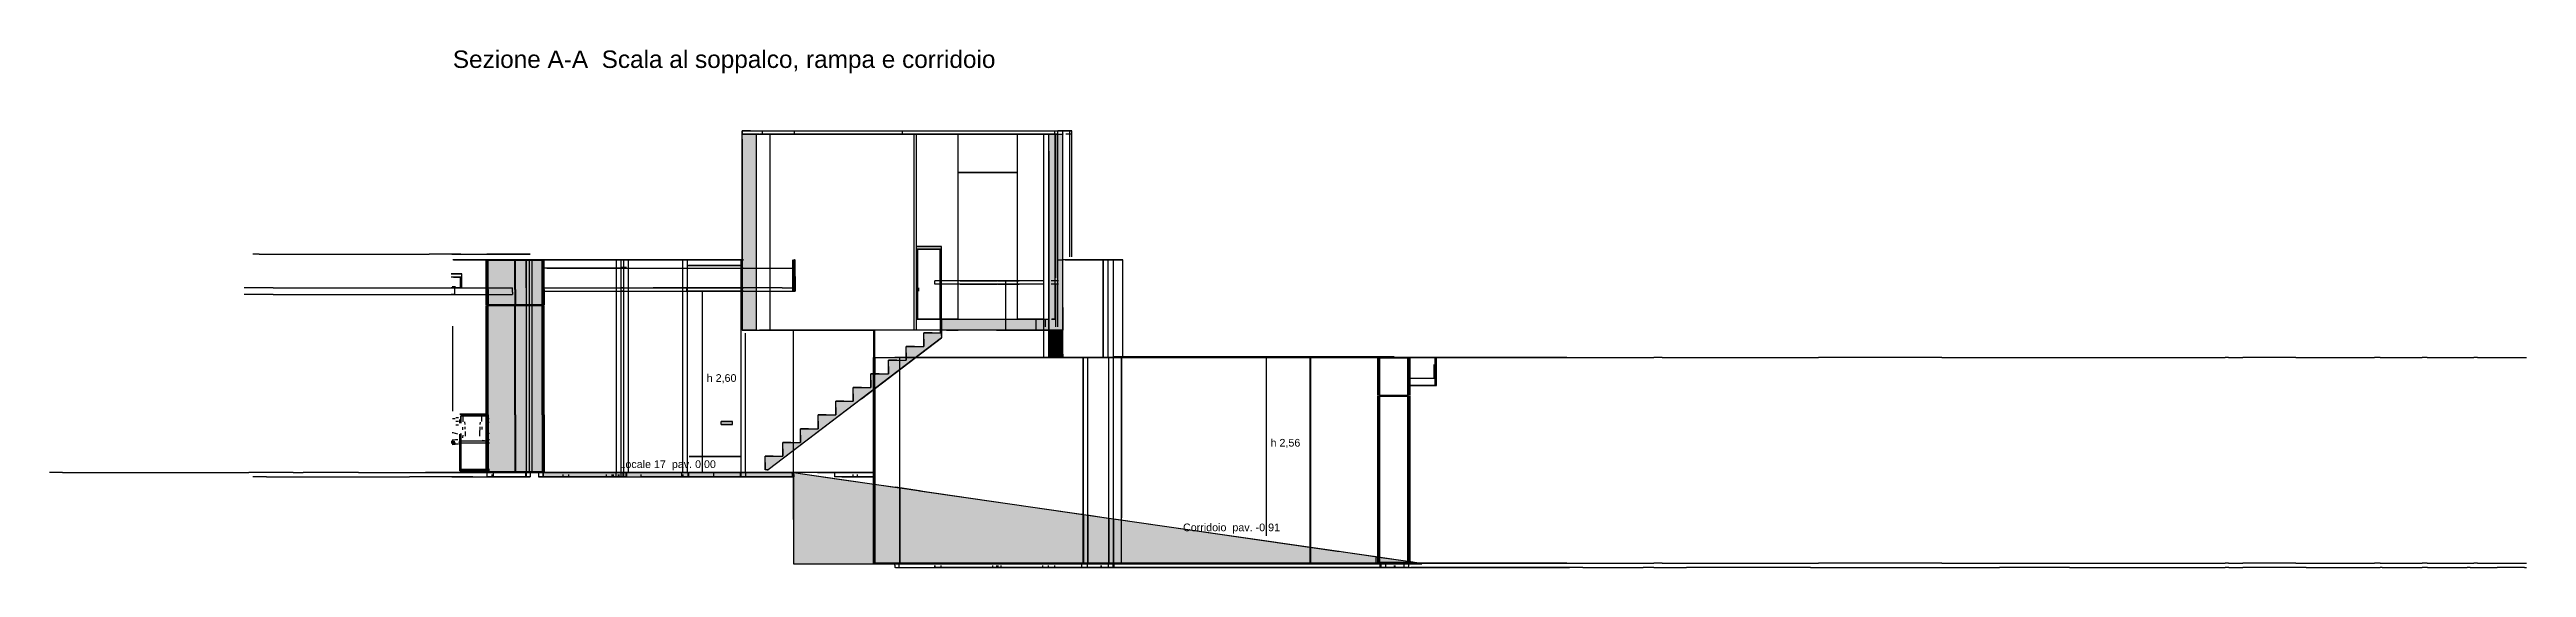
# Model space of a CAD drawing. Header units: millimetres. Extents: x -8297 to 34045, y -61360 to 6063.
# Drawn here: x -5785 to 29746, y -1360 to 6063 of the extents above; entities that cross this region are included whole.
import ezdxf
from ezdxf.enums import TextEntityAlignment as Align

# ---------------------------------------------------------------- set-up
doc = ezdxf.new("R2010")
doc.units = ezdxf.units.MM
for name, color, linetype in [('S-QUOTE', 40, 'Continuous'), ('S-TAGLIO-CS', 9, 'Continuous'), ('S-TAGLIO-MURO', 7, 'Continuous'), ('S-TAGLIO-PAV', 33, 'Continuous'), ('S-TAGLIO-PIL', 8, 'Continuous'), ('S-TAGLIO-SCALA', 8, 'Continuous'), ('S-TAGLIO-SOFF', 8, 'Continuous'), ('S-TESTI', 7, 'Continuous'), ('S-VISTA', 8, 'Continuous'), ('S-VISTA-ARREDI', 9, 'Continuous')]:
    doc.layers.add(name, color=color, linetype=linetype)
doc.styles.add('VISIO', font='arial.ttf')

msp = doc.modelspace()

# ---------------------------------------------------------------- texts
at = {"layer": 'S-QUOTE', "style": 'VISIO'}
for s, p in [('h 2,60', (3642, 1300)), ('h 2,56', (11730, 372))]:
    msp.add_text(s, height=110, dxfattribs=at).set_placement(p)
at = {"layer": 'S-TESTI', "style": 'VISIO'}
msp.add_text('Sezione A-A  Scala al soppalco, rampa e corridoio', height=250, dxfattribs=at).set_placement((0, 5800))
for s, p in [('Locale 17  pav. 0,00', (3082, 120)), ('Corridoio  pav. -0,91', (11170, -786))]:
    msp.add_text(s, height=110, dxfattribs=at).set_placement(p, align=Align.MIDDLE_CENTER)

# ---------------------------------------------------------------- hatches: boundary and pattern name
at = {"layer": 'S-TAGLIO-CS'}
msp.add_hatch(color=9, dxfattribs=at).paths.add_polyline_path([(4894, 2650), (4890, 2650), (4890, 2840), (4890, 3050), (4898, 3050), (4904, 3050), (4910, 3050), (4910, 2810), (4910, 2600), (4904, 2600), (4900, 2600), (4900, 2624), (4900, 2650), (4894, 2650)])
at = {"layer": 'S-TAGLIO-MURO'}
for points in [[(4348, 2040), (4150, 2040), (4150, 4778), (4150, 4850), (4156, 4850), (4348, 4850), (4350, 4850), (4350, 4846), (4350, 2040), (4348, 2040)], [(8606, 2040), (8566, 2040), (8550, 2040), (8550, 4606), (8550, 4850), (8566, 4850), (8690, 4850), (8750, 4850), (8750, 2366), (8750, 2040), (8746, 2040), (8690, 2040), (8662, 2040), (8606, 2040)], [(8566, 2040), (8606, 2040), (8662, 2040), (8690, 2040), (8746, 2040), (8750, 2040), (8750, 1696), (8750, 1650), (8746, 1650), (8722, 1650), (8550, 1650), (8550, 2006), (8550, 2040), (8566, 2040)]]:
    msp.add_hatch(color=7, dxfattribs=at).paths.add_polyline_path(points)
at = {"layer": 'S-TAGLIO-PAV'}
for points in [[(7082, 2040), (7010, 2040), (7010, 2126), (7010, 2200), (7174, 2200), (8488, 2200), (8550, 2200), (8550, 2054), (8550, 2040), (8488, 2040), (7800, 2040), (7248, 2040), (7082, 2040)], [(1296, 0), (2440, 0), (2646, 0), (2662, 0), (2666, 0), (2674, 0), (2686, 0), (2692, 0), (2786, 0), (2870, 0), (3434, 0), (3448, 0), (3450, 0), (3498, 0), (3562, 0), (3650, 0), (4732, 0), (4740, 0), (4870, 0), (4870, -12), (4870, -60), (4740, -60), (4732, -60), (3650, -60), (3562, -60), (3498, -60), (3450, -60), (3448, -60), (3434, -60), (2870, -60), (2786, -60), (2692, -60), (2674, -60), (2662, -60), (2646, -60), (1500, -60), (1296, -60), (1296, -48), (1296, 0)], [(6694, -1300), (6340, -1300), (6340, -1310), (5536, -1310), (4886, -1310), (4884, -1310), (4884, -672), (4884, 0), (4886, 0), (5536, -94), (6348, -210), (6696, -260), (6712, -264), (6728, -266), (9018, -596), (9026, -598), (9038, -598), (9046, -600), (9050, -600), (9108, -608), (9128, -612), (9130, -612), (9402, -652), (9408, -652), (9440, -658), (9508, -666), (9518, -668), (12684, -1124), (12712, -1128), (12806, -1142), (13162, -1194), (13170, -1194), (13214, -1202), (13246, -1206), (13738, -1276), (13740, -1278), (13768, -1282), (13780, -1282), (13900, -1300), (13798, -1300), (13742, -1300), (13670, -1300), (13432, -1300), (13388, -1300), (13244, -1300), (13210, -1300), (13202, -1300), (12700, -1300), (12664, -1300), (9526, -1300), (9504, -1300), (9432, -1300), (9398, -1300), (9392, -1300), (9120, -1300), (9118, -1300), (9098, -1300), (9028, -1300), (9018, -1300), (9010, -1300), (9000, -1300), (6694, -1300)], [(6340, -1300), (6694, -1300), (9000, -1300), (9010, -1300), (9018, -1300), (9028, -1300), (9098, -1300), (9118, -1300), (9120, -1300), (9392, -1300), (9398, -1300), (9432, -1300), (9504, -1300), (9526, -1300), (12664, -1300), (12700, -1300), (13202, -1300), (13210, -1300), (13244, -1300), (13388, -1300), (13432, -1300), (13670, -1300), (13742, -1300), (13798, -1300), (13900, -1300), (13900, -1302), (13900, -1310), (13768, -1310), (13740, -1310), (13738, -1310), (13246, -1310), (13214, -1310), (13170, -1310), (13162, -1310), (12806, -1310), (12712, -1310), (12684, -1310), (9508, -1310), (9440, -1310), (9408, -1310), (9402, -1310), (9130, -1310), (9128, -1310), (9108, -1310), (9050, -1310), (9046, -1310), (9038, -1310), (9026, -1310), (9018, -1310), (6728, -1310), (6712, -1310), (6696, -1310), (6348, -1310), (6340, -1310), (6340, -1300)]]:
    msp.add_hatch(color=33, dxfattribs=at).paths.add_polyline_path(points)
at = {"layer": 'S-TAGLIO-PIL'}
for points in [[(538, 2404), (508, 2404), (508, 2622), (508, 3044), (538, 3044), (888, 3044), (890, 3044), (890, 2622), (890, 2404), (888, 2404), (538, 2404)], [(932, 2404), (900, 2404), (900, 2622), (900, 3044), (902, 3044), (932, 3044), (1282, 3044), (1282, 2622), (1282, 2404), (932, 2404)], [(538, 10), (508, 10), (508, 828), (508, 2396), (538, 2396), (888, 2396), (890, 2396), (890, 828), (890, 10), (888, 10), (538, 10)], [(932, 10), (900, 10), (900, 828), (900, 2396), (902, 2396), (932, 2396), (1282, 2396), (1282, 828), (1282, 10), (932, 10)]]:
    msp.add_hatch(color=8, dxfattribs=at).paths.add_polyline_path(points)
at = {"layer": 'S-TAGLIO-SCALA'}
for points in [[(7010, 2004), (6996, 2004), (6996, 2108), (6996, 2200), (7002, 2200), (7010, 2200), (7010, 2094), (7010, 2092), (7010, 2004)], [(4480, 146), (4480, 236), (4596, 236), (4732, 236), (4732, 342), (4732, 432), (4850, 432), (4986, 432), (4986, 538), (4986, 628), (5102, 628), (5240, 628), (5240, 734), (5240, 826), (5356, 826), (5492, 826), (5492, 932), (5492, 1022), (5608, 1022), (5744, 1022), (5744, 1128), (5744, 1218), (5862, 1218), (5998, 1218), (5998, 1324), (5998, 1416), (6114, 1416), (6252, 1416), (6252, 1520), (6252, 1612), (6368, 1612), (6504, 1612), (6504, 1716), (6504, 1808), (6620, 1808), (6756, 1808), (6756, 1914), (6756, 2004), (6874, 2004), (6996, 2004), (6996, 2000), (7004, 2000), (7010, 2000), (7010, 1964), (7010, 1932), (5860, 1056), (4522, 40), (4502, 40), (4480, 40), (4480, 146)]]:
    msp.add_hatch(color=8, dxfattribs=at).paths.add_polyline_path(points)

# ---------------------------------------------------------------- linework, layer by layer
at = {"layer": 'S-QUOTE'}
for p, q in [((3582, 0), (3582, 2600)), ((11670, -906), (11670, 1650))]:
    msp.add_line(p, q, dxfattribs=at)
at = {"layer": 'S-TAGLIO-CS'}
for p, q in [((4899, 3050), (4890, 3050)), ((4890, 2841), (4890, 3050)), ((4899, 3050), (4904, 3050)), ((4904, 3050), (4910, 3050)), ((4910, 2810), (4910, 3050)), ((-2577, 2650), (-2993, 2650)), ((-2577, 2550), (-2993, 2550)), ((-2577, 2650), (-2045, 2650)), ((-2577, 2550), (-2045, 2550)), ((-2045, 2650), (-278, 2650)), ((-2045, 2550), (-278, 2550)), ((-278, 2650), (-250, 2650)), ((-278, 2550), (-250, 2550)), ((-250, 2650), (312, 2650)), ((-250, 2550), (312, 2550)), ((312, 2650), (484, 2650)), ((312, 2550), (484, 2550)), ((484, 2650), (857, 2650)), ((484, 2550), (857, 2550)), ((857, 2584), (857, 2650)), ((857, 2584), (857, 2550)), ((1311, 2650), (1293, 2650)), ((1293, 2633), (1293, 2650)), ((1293, 2633), (1293, 2600)), ((1311, 2600), (1293, 2600)), ((1311, 2650), (1322, 2650)), ((1311, 2600), (1322, 2600)), ((1322, 2650), (2408, 2650)), ((1322, 2600), (2660, 2600)), ((2408, 2650), (2660, 2650)), ((2660, 2650), (2676, 2650)), ((2660, 2600), (2676, 2600)), ((2676, 2650), (2680, 2650)), ((2676, 2600), (2706, 2600)), ((2680, 2650), (2706, 2650)), ((2706, 2650), (2713, 2650)), ((2706, 2600), (2713, 2600)), ((2713, 2650), (2809, 2650)), ((2713, 2600), (2809, 2600)), ((2809, 2650), (2876, 2650)), ((2809, 2600), (2876, 2600)), ((3450, 2650), (2876, 2650)), ((2876, 2600), (3450, 2600)), ((3450, 2650), (3459, 2650)), ((3450, 2600), (3459, 2600)), ((3459, 2650), (3460, 2650)), ((3564, 2600), (3459, 2600)), ((3460, 2650), (3564, 2650)), ((3564, 2650), (3609, 2650)), ((3564, 2600), (3609, 2600)), ((3609, 2650), (3657, 2650)), ((3657, 2600), (3609, 2600)), ((4726, 2650), (3657, 2650)), ((3657, 2600), (4726, 2600)), ((4726, 2650), (4733, 2650)), ((4726, 2600), (4733, 2600)), ((4733, 2650), (4873, 2650)), ((4733, 2600), (4873, 2600)), ((4873, 2650), (4885, 2650)), ((4873, 2600), (4885, 2600)), ((4885, 2650), (4887, 2650)), ((4885, 2600), (4887, 2600)), ((4887, 2650), (4894, 2650)), ((4887, 2600), (4894, 2600)), ((4890, 2841), (4890, 2600)), ((4893, 2600), (4890, 2600)), ((4894, 2600), (4893, 2600)), ((4894, 2650), (4900, 2650)), ((4894, 2600), (4900, 2600)), ((4894, 2600), (4904, 2600)), ((4900, 2623), (4900, 2650)), ((4900, 2623), (4900, 2600)), ((4904, 2600), (4910, 2600)), ((4910, 2810), (4910, 2600))]:
    msp.add_line(p, q, dxfattribs=at)
at = {"layer": 'S-TAGLIO-MURO'}
for p, q in [((4156, 4850), (4150, 4850)), ((4150, 4778), (4150, 4850)), ((4150, 4778), (4150, 2040)), ((4349, 4850), (4156, 4850)), ((4349, 4850), (4350, 4850)), ((4350, 4847), (4350, 4850)), ((4350, 4847), (4350, 2040)), ((8566, 4850), (8550, 4850)), ((8550, 4606), (8550, 4850)), ((8566, 4850), (8689, 4850)), ((8689, 4850), (8750, 4850)), ((8750, 2367), (8750, 4850)), ((8550, 4606), (8550, 2040)), ((1055, 3050), (1054, 3050)), ((1054, 2646), (1054, 3050)), ((1055, 3050), (1059, 3050)), ((1059, 3050), (1101, 3050)), ((1101, 3050), (1139, 3050)), ((1139, 3050), (1143, 3050)), ((1143, 3050), (1269, 3050)), ((1269, 3050), (1281, 3050)), ((1281, 3050), (1283, 3050)), ((1283, 1025), (1283, 3050)), ((1054, 2646), (1054, 0)), ((8750, 2367), (8750, 2040)), ((4349, 2040), (4150, 2040)), ((4349, 2040), (4350, 2040)), ((8606, 2040), (8550, 2040)), ((8566, 2040), (8550, 2040)), ((8550, 2006), (8550, 2040)), ((8550, 2006), (8550, 1650)), ((8566, 2040), (8746, 2040)), ((8661, 2040), (8606, 2040)), ((8661, 2040), (8689, 2040)), ((8689, 2040), (8750, 2040)), ((8746, 2040), (8750, 2040)), ((8750, 1695), (8750, 2040)), ((8721, 1650), (8550, 1650)), ((8721, 1650), (8746, 1650)), ((8746, 1650), (8750, 1650)), ((8750, 1695), (8750, 1650)), ((1283, 1025), (1283, 0)), ((1055, 0), (1097, 0)), ((1097, 0), (1101, 0)), ((1101, 0), (1139, 0)), ((1139, 0), (1143, 0)), ((1143, 0), (1269, 0)), ((1269, 0), (1281, 0)), ((1281, 0), (1283, 0))]:
    msp.add_line(p, q, dxfattribs=at)
at = {"layer": 'S-TAGLIO-PAV'}
for p, q in [((7174, 2200), (7010, 2200)), ((7010, 2126), (7010, 2200)), ((7174, 2200), (8487, 2200)), ((8487, 2200), (8550, 2200)), ((8550, 2054), (8550, 2200)), ((7010, 2126), (7010, 2040)), ((7082, 2040), (7010, 2040)), ((7082, 2040), (7248, 2040)), ((7800, 2040), (7248, 2040)), ((7800, 2040), (8487, 2040)), ((8487, 2040), (8550, 2040)), ((8550, 2054), (8550, 2040)), ((-5599, 0), (-5785, 0)), ((-5599, 0), (-3536, 0)), ((-3536, 0), (-3516, 0)), ((-3516, 0), (-3442, 0)), ((-3442, 0), (-3431, 0)), ((-3431, 0), (-3089, 0)), ((-3089, 0), (-3085, 0)), ((-3085, 0), (-3024, 0)), ((-3024, 0), (-2988, 0)), ((-2988, 0), (-2926, 0)), ((-2292, 0), (-2926, 0)), ((-2292, 0), (-2145, 0)), ((-1351, 0), (-2145, 0)), ((-1351, 0), (-934, 0)), ((-934, 0), (-881, 0)), ((-881, 0), (-623, 0)), ((-623, 0), (-16, 0)), ((22, 2), (-393, 2)), ((289, 0), (-16, 0)), ((22, 2), (259, 2)), ((259, 2), (655, 2)), ((289, 0), (666, 0)), ((655, 2), (807, 2)), ((666, 0), (1045, 0)), ((807, 1), (807, 2)), ((807, 1), (807, 0)), ((808, 0), (807, 0)), ((808, 0), (810, 0)), ((888, 2), (810, 2)), ((810, 1), (810, 2)), ((810, 1), (810, 0)), ((888, 2), (1045, 2)), ((1045, 1), (1045, 2)), ((1045, 1), (1045, 0)), ((1045, -49), (1045, 0)), ((2439, 0), (1295, 0)), ((1295, -48), (1295, 0)), ((2439, 0), (2645, 0)), ((2645, 0), (2662, 0)), ((2662, 0), (2665, 0)), ((2665, 0), (2673, 0)), ((2673, 0), (2687, 0)), ((2687, 0), (2692, 0)), ((2692, 0), (2786, 0)), ((2786, 0), (2869, 0)), ((2869, 0), (3434, 0)), ((3434, 0), (3447, 0)), ((3447, 0), (3449, 0)), ((3449, 0), (3498, 0)), ((3498, 0), (3562, 0)), ((3562, 0), (3650, 0)), ((3650, 0), (4733, 0)), ((4733, 0), (4740, 0)), ((4740, 0), (4870, 0)), ((4870, -12), (4870, 0)), ((4887, 0), (4885, 0)), ((4885, -671), (4885, 0)), ((4887, 0), (5537, -94)), ((-2672, -60), (-2870, -60)), ((-2672, -60), (-2542, -60)), ((-2542, -60), (-2397, -60)), ((-2397, -60), (-934, -60)), ((-934, -60), (-881, -60)), ((-881, -60), (-623, -60)), ((-16, -60), (-623, -60)), ((289, -60), (-16, -60)), ((289, -60), (666, -60)), ((666, -60), (1045, -60)), ((1045, -49), (1045, -60)), ((1295, -48), (1295, -60)), ((1501, -60), (1295, -60)), ((1501, -60), (2645, -60)), ((2645, -60), (2662, -60)), ((2662, -60), (2673, -60)), ((2673, -60), (2692, -60)), ((2692, -60), (2786, -60)), ((2786, -60), (2869, -60)), ((2869, -60), (3434, -60)), ((3434, -60), (3447, -60)), ((3447, -60), (3449, -60)), ((3449, -60), (3498, -60)), ((3498, -60), (3562, -60)), ((3562, -60), (3650, -60)), ((3650, -60), (4733, -60)), ((4733, -60), (4740, -60)), ((4740, -60), (4870, -60)), ((4870, -12), (4870, -60)), ((5537, -94), (6348, -211)), ((6696, -261), (6348, -211)), ((6696, -261), (6713, -264)), ((6713, -264), (6728, -266)), ((6728, -266), (9019, -596)), ((4885, -671), (4885, -1310)), ((9019, -596), (9027, -597)), ((9027, -597), (9037, -599)), ((9037, -599), (9047, -600)), ((9047, -600), (9050, -601)), ((9050, -601), (9108, -609)), ((9108, -609), (9127, -612)), ((9127, -612), (9129, -612)), ((9129, -612), (9402, -652)), ((9402, -652), (9408, -653)), ((9408, -653), (9441, -657)), ((9441, -657), (9508, -667)), ((9508, -667), (9517, -668)), ((9517, -668), (12685, -1125)), ((4887, -1310), (4885, -1310)), ((4887, -1310), (5537, -1310)), ((5537, -1310), (6348, -1310)), ((6694, -1300), (6340, -1300)), ((6340, -1328), (6340, -1300)), ((6340, -1328), (6340, -1360)), ((6352, -1360), (6340, -1360)), ((6348, -1310), (6696, -1310)), ((6352, -1360), (6694, -1360)), ((6694, -1300), (9001, -1300)), ((6694, -1360), (9001, -1360)), ((6696, -1310), (6713, -1310)), ((6713, -1310), (6728, -1310)), ((6728, -1310), (9019, -1310)), ((9001, -1300), (9009, -1300)), ((9001, -1360), (9009, -1360)), ((9009, -1300), (9017, -1300)), ((9009, -1360), (9017, -1360)), ((9017, -1300), (9028, -1300)), ((9017, -1360), (9028, -1360)), ((9019, -1310), (9027, -1310)), ((9027, -1310), (9037, -1310)), ((9028, -1300), (9098, -1300)), ((9028, -1360), (9098, -1360)), ((9037, -1310), (9047, -1310)), ((9047, -1310), (9050, -1310)), ((9050, -1310), (9108, -1310)), ((9098, -1300), (9118, -1300)), ((9098, -1360), (9118, -1360)), ((9108, -1310), (9127, -1310)), ((9118, -1300), (9119, -1300)), ((9118, -1360), (9119, -1360)), ((9119, -1300), (9392, -1300)), ((9392, -1360), (9119, -1360)), ((9127, -1310), (9129, -1310)), ((9129, -1310), (9402, -1310)), ((9392, -1300), (9398, -1300)), ((9392, -1360), (9398, -1360)), ((9398, -1300), (9432, -1300)), ((9398, -1360), (9432, -1360)), ((9402, -1310), (9408, -1310)), ((9408, -1310), (9441, -1310)), ((9432, -1300), (9505, -1300)), ((9432, -1360), (9505, -1360)), ((9441, -1310), (9508, -1310)), ((9505, -1300), (9526, -1300)), ((9505, -1360), (9526, -1360)), ((12685, -1310), (9508, -1310)), ((9526, -1300), (12665, -1300)), ((9526, -1360), (12665, -1360)), ((12665, -1300), (12700, -1300)), ((12665, -1360), (12700, -1360)), ((12685, -1125), (12713, -1129)), ((12685, -1310), (12713, -1310)), ((12700, -1300), (13201, -1300)), ((12700, -1360), (12809, -1360)), ((12713, -1129), (12806, -1142)), ((12713, -1310), (12806, -1310)), ((12806, -1142), (13162, -1194)), ((12806, -1310), (13162, -1310)), ((12809, -1360), (13201, -1360)), ((13162, -1194), (13169, -1195)), ((13162, -1310), (13169, -1310)), ((13169, -1195), (13214, -1201)), ((13169, -1310), (13214, -1310)), ((13201, -1300), (13209, -1300)), ((13201, -1360), (13209, -1360)), ((13209, -1300), (13243, -1300)), ((13209, -1360), (13243, -1360)), ((13246, -1206), (13214, -1201)), ((13214, -1310), (13246, -1310)), ((13243, -1300), (13388, -1300)), ((13243, -1360), (13388, -1360)), ((13246, -1206), (13739, -1277)), ((13246, -1310), (13739, -1310)), ((13388, -1300), (13431, -1300)), ((13388, -1360), (13431, -1360)), ((13431, -1300), (13669, -1300)), ((13431, -1360), (13669, -1360)), ((13669, -1300), (13742, -1300)), ((13669, -1360), (13742, -1360)), ((13739, -1277), (13741, -1277)), ((13739, -1310), (13741, -1310)), ((13741, -1277), (13767, -1281)), ((13741, -1310), (13767, -1310)), ((13742, -1300), (13798, -1300)), ((16210, -1360), (13742, -1360)), ((13767, -1281), (13780, -1283)), ((13767, -1310), (13900, -1310)), ((13780, -1283), (13900, -1300)), ((13798, -1300), (16210, -1300)), ((13900, -1301), (13900, -1300)), ((13900, -1301), (13900, -1310)), ((16210, -1300), (16262, -1300)), ((16210, -1360), (16262, -1360)), ((16262, -1300), (16383, -1300)), ((16262, -1360), (16383, -1360)), ((16383, -1300), (16430, -1300)), ((16383, -1360), (16430, -1360)), ((16430, -1300), (17060, -1300)), ((16430, -1360), (16505, -1360)), ((16505, -1360), (17060, -1360)), ((17060, -1300), (17076, -1300)), ((17060, -1360), (17076, -1360)), ((17076, -1300), (17227, -1300)), ((17227, -1360), (17076, -1360)), ((17350, -1300), (17227, -1300)), ((17227, -1360), (17350, -1360)), ((17350, -1300), (17404, -1300)), ((17350, -1360), (17404, -1360)), ((17404, -1300), (17651, -1300)), ((17404, -1360), (17651, -1360)), ((17651, -1300), (17687, -1300)), ((17651, -1360), (17687, -1360)), ((17687, -1300), (17695, -1300)), ((17687, -1360), (17695, -1360)), ((17695, -1300), (17706, -1300)), ((19477, -1360), (17695, -1360)), ((17706, -1300), (19477, -1300)), ((19477, -1300), (19588, -1300)), ((19477, -1360), (19588, -1360)), ((21359, -1300), (19588, -1300)), ((19588, -1360), (21359, -1360)), ((21359, -1300), (21395, -1300)), ((21359, -1360), (21395, -1360)), ((21395, -1300), (21785, -1300)), ((21395, -1360), (21785, -1360)), ((21785, -1300), (21787, -1300)), ((21785, -1360), (21787, -1360)), ((21787, -1300), (21817, -1300)), ((21787, -1360), (21817, -1360)), ((21817, -1300), (22140, -1300)), ((21817, -1360), (22140, -1360)), ((22140, -1300), (22185, -1300)), ((22140, -1360), (22185, -1360)), ((22185, -1300), (22200, -1300)), ((23192, -1360), (22185, -1360)), ((22200, -1300), (23192, -1300)), ((23192, -1300), (23241, -1300)), ((23192, -1360), (23241, -1360)), ((23241, -1300), (23270, -1300)), ((23241, -1360), (23270, -1360)), ((23270, -1300), (23307, -1300)), ((23270, -1360), (23307, -1360)), ((23307, -1300), (24648, -1300)), ((23307, -1360), (24648, -1360)), ((24648, -1300), (24672, -1300)), ((24648, -1360), (24672, -1360)), ((24672, -1300), (24948, -1300)), ((24672, -1360), (24948, -1360)), ((24948, -1300), (24997, -1300)), ((24948, -1360), (24997, -1360)), ((24997, -1300), (25022, -1300)), ((24997, -1360), (25425, -1360)), ((25022, -1300), (25425, -1300)), ((25473, -1300), (25425, -1300)), ((25475, -1360), (25425, -1360)), ((25473, -1300), (25520, -1300)), ((25475, -1360), (25520, -1360)), ((25520, -1300), (25559, -1300)), ((25520, -1360), (25561, -1360)), ((25559, -1300), (25600, -1300)), ((25561, -1360), (25600, -1360)), ((25600, -1300), (25636, -1300)), ((25600, -1360), (25638, -1360)), ((25636, -1300), (25675, -1300)), ((25638, -1360), (25675, -1360)), ((26435, -1300), (25675, -1300)), ((26587, -1360), (25675, -1360)), ((26435, -1300), (26520, -1300)), ((26520, -1300), (27525, -1300)), ((26587, -1360), (26680, -1360)), ((26680, -1360), (27525, -1360)), ((27525, -1300), (27526, -1300)), ((27525, -1360), (27526, -1360)), ((27526, -1300), (27560, -1300)), ((27526, -1360), (27560, -1360)), ((27560, -1300), (27565, -1300)), ((27560, -1360), (27565, -1360)), ((27647, -1300), (27565, -1300)), ((27565, -1360), (27647, -1360)), ((27647, -1300), (27648, -1300)), ((27647, -1360), (27648, -1360)), ((27648, -1300), (27676, -1300)), ((27676, -1360), (27648, -1360)), ((27676, -1300), (27733, -1300)), ((27676, -1360), (27733, -1360)), ((27733, -1300), (27896, -1300)), ((27733, -1360), (27896, -1360)), ((27896, -1300), (28167, -1300)), ((27896, -1360), (28167, -1360)), ((28167, -1300), (28224, -1300)), ((28167, -1360), (28224, -1360)), ((28224, -1300), (28250, -1300)), ((28224, -1360), (28250, -1360)), ((28321, -1300), (28250, -1300)), ((28327, -1360), (28250, -1360)), ((28321, -1300), (28336, -1300)), ((28327, -1360), (28466, -1360)), ((28336, -1300), (28556, -1300)), ((28466, -1360), (28556, -1360)), ((28556, -1300), (28764, -1300)), ((28556, -1360), (28764, -1360)), ((28764, -1300), (28892, -1300)), ((28764, -1360), (28892, -1360)), ((28892, -1300), (28897, -1300)), ((28892, -1360), (28897, -1360)), ((28897, -1300), (28937, -1300)), ((28937, -1360), (28897, -1360)), ((28937, -1300), (28975, -1300)), ((28937, -1360), (28975, -1360)), ((28975, -1300), (28992, -1300)), ((28975, -1360), (28992, -1360)), ((28992, -1300), (28993, -1300)), ((28992, -1360), (28993, -1360)), ((29041, -1300), (28993, -1300)), ((28993, -1360), (29041, -1360)), ((29041, -1300), (29059, -1300)), ((29041, -1360), (29059, -1360)), ((29059, -1300), (29190, -1300)), ((29059, -1360), (29190, -1360)), ((29190, -1300), (29229, -1300)), ((29190, -1360), (29229, -1360)), ((29229, -1300), (29240, -1300)), ((29229, -1360), (29240, -1360)), ((29240, -1300), (29279, -1300)), ((29240, -1360), (29279, -1360)), ((29279, -1300), (29323, -1300)), ((29279, -1360), (29323, -1360)), ((29323, -1300), (29335, -1300)), ((29323, -1360), (29325, -1360)), ((29716, -1360), (29325, -1360)), ((29336, -1300), (29335, -1300)), ((29336, -1300), (29716, -1300)), ((29716, -1300), (29746, -1300)), ((29716, -1360), (29746, -1360))]:
    msp.add_line(p, q, dxfattribs=at)
at = {"layer": 'S-TAGLIO-PIL'}
for p, q in [((483, 3045), (482, 3045)), ((482, 2623), (482, 3045)), ((483, 3045), (497, 3045)), ((497, 3043), (497, 3045)), ((497, 3043), (497, 2403)), ((509, 3045), (508, 3045)), ((508, 2623), (508, 3045)), ((509, 3045), (538, 3045)), ((538, 3045), (888, 3045)), ((888, 3045), (889, 3045)), ((889, 2623), (889, 3045)), ((902, 3045), (901, 3045)), ((901, 2623), (901, 3045)), ((902, 3045), (931, 3045)), ((931, 3045), (1281, 3045)), ((1281, 3045), (1282, 3045)), ((1282, 2623), (1282, 3045)), ((1307, 3045), (1293, 3045)), ((1293, 2405), (1293, 3045)), ((1307, 3045), (1308, 3045)), ((1308, 2623), (1308, 3045)), ((482, 2623), (482, 2403)), ((508, 2623), (508, 2403)), ((889, 2623), (889, 2403)), ((901, 2623), (901, 2403)), ((1282, 2623), (1282, 2403)), ((1308, 2623), (1308, 2403)), ((483, 2403), (482, 2403)), ((483, 2397), (482, 2397)), ((482, 828), (482, 2397)), ((483, 2403), (497, 2403)), ((483, 2397), (497, 2397)), ((497, 2391), (497, 2397)), ((497, 2391), (497, 10)), ((538, 2403), (508, 2403)), ((509, 2397), (508, 2397)), ((508, 828), (508, 2397)), ((509, 2397), (538, 2397)), ((538, 2403), (888, 2403)), ((538, 2397), (888, 2397)), ((888, 2403), (889, 2403)), ((888, 2397), (889, 2397)), ((889, 828), (889, 2397)), ((931, 2403), (901, 2403)), ((902, 2397), (901, 2397)), ((901, 828), (901, 2397)), ((902, 2397), (931, 2397)), ((931, 2403), (1281, 2403)), ((931, 2397), (1281, 2397)), ((1281, 2403), (1282, 2403)), ((1281, 2397), (1282, 2397)), ((1282, 828), (1282, 2397)), ((1293, 2405), (1293, 2403)), ((1293, 2403), (1307, 2403)), ((1307, 2397), (1293, 2397)), ((1293, 16), (1293, 2397)), ((1307, 2403), (1308, 2403)), ((1307, 2397), (1308, 2397)), ((1308, 828), (1308, 2397)), ((482, 828), (482, 10)), ((508, 828), (508, 10)), ((889, 828), (889, 10)), ((901, 828), (901, 10)), ((1282, 828), (1282, 10)), ((1308, 828), (1308, 10)), ((483, 10), (482, 10)), ((483, 10), (497, 10)), ((538, 10), (508, 10)), ((538, 10), (888, 10)), ((888, 10), (889, 10)), ((931, 10), (901, 10)), ((931, 10), (1281, 10)), ((1281, 10), (1282, 10)), ((1293, 16), (1293, 10)), ((1293, 10), (1307, 10)), ((1307, 10), (1308, 10))]:
    msp.add_line(p, q, dxfattribs=at)
at = {"layer": 'S-TAGLIO-SCALA'}
for p, q in [((7002, 2200), (6995, 2200)), ((6995, 2108), (6995, 2200)), ((7002, 2200), (7010, 2200)), ((7010, 2095), (7010, 2200)), ((7010, 2092), (7010, 2200)), ((5860, 1057), (7010, 1931)), ((6504, 1717), (6504, 1808)), ((6621, 1808), (6504, 1808)), ((6621, 1808), (6757, 1808)), ((6757, 1913), (6757, 2004)), ((6874, 2004), (6757, 2004)), ((6757, 1913), (6757, 1808)), ((6874, 2004), (7010, 2004)), ((6995, 2108), (6995, 2000)), ((7003, 2000), (6995, 2000)), ((7003, 2000), (7010, 2000)), ((7010, 2095), (7010, 2004)), ((7010, 2092), (7010, 2000)), ((7010, 1965), (7010, 2004)), ((7010, 1965), (7010, 1931)), ((6251, 1520), (6251, 1611)), ((6368, 1611), (6251, 1611)), ((6251, 1520), (6251, 1415)), ((6368, 1611), (6504, 1611)), ((6504, 1717), (6504, 1611)), ((5745, 1127), (5745, 1218)), ((5862, 1218), (5745, 1218)), ((5745, 1127), (5745, 1022)), ((5862, 1218), (5998, 1218)), ((5998, 1324), (5998, 1415)), ((6115, 1415), (5998, 1415)), ((5998, 1324), (5998, 1218)), ((6115, 1415), (6251, 1415)), ((5860, 1057), (4522, 40)), ((5239, 735), (5239, 826)), ((5356, 826), (5239, 826)), ((5239, 735), (5239, 629)), ((5356, 826), (5492, 826)), ((5492, 931), (5492, 1022)), ((5609, 1022), (5492, 1022)), ((5492, 931), (5492, 826)), ((5609, 1022), (5745, 1022)), ((4733, 342), (4733, 433)), ((4850, 433), (4733, 433)), ((4850, 433), (4986, 433)), ((4986, 538), (4986, 629)), ((5103, 629), (4986, 629)), ((4986, 538), (4986, 433)), ((5103, 629), (5239, 629)), ((4480, 145), (4480, 236)), ((4597, 236), (4480, 236)), ((4480, 145), (4480, 40)), ((4503, 40), (4480, 40)), ((4503, 40), (4522, 40)), ((4597, 236), (4733, 236)), ((4733, 342), (4733, 236))]:
    msp.add_line(p, q, dxfattribs=at)
at = {"layer": 'S-TAGLIO-SOFF'}
for p, q in [((4268, 4900), (4150, 4900)), ((4150, 4899), (4150, 4900)), ((4150, 4899), (4150, 4850)), ((4391, 4850), (4150, 4850)), ((4268, 4900), (5212, 4900)), ((4391, 4850), (5212, 4850)), ((5212, 4900), (5587, 4900)), ((5212, 4850), (5587, 4850)), ((5587, 4900), (7657, 4900)), ((5587, 4850), (8097, 4850)), ((7657, 4900), (8097, 4900)), ((8097, 4900), (8109, 4900)), ((8097, 4850), (8109, 4850)), ((8109, 4900), (8689, 4900)), ((8109, 4850), (8689, 4850)), ((8689, 4900), (8750, 4900)), ((8689, 4850), (8750, 4850)), ((8750, 4856), (8750, 4900)), ((8750, 4856), (8750, 4850)), ((-2776, 3130), (-2870, 3130)), ((-2776, 3130), (-2761, 3130)), ((-2761, 3130), (-2755, 3130)), ((-2755, 3130), (-2542, 3130)), ((-2542, 3130), (-2397, 3130)), ((-2397, 3130), (-1802, 3130)), ((-1802, 3130), (-1767, 3130)), ((-1767, 3130), (-1329, 3130)), ((-1329, 3130), (-337, 3130)), ((116, 3130), (-337, 3130)), ((116, 3130), (666, 3130)), ((666, 3130), (1045, 3130)), ((2439, 2930), (1295, 2930)), ((2439, 2930), (2645, 2930)), ((2645, 2930), (2662, 2930)), ((2662, 2930), (2665, 2930)), ((2665, 2930), (2673, 2930)), ((2673, 2930), (2687, 2930)), ((2687, 2930), (2692, 2930)), ((2692, 2930), (2786, 2930)), ((2786, 2930), (2869, 2930)), ((2869, 2930), (3434, 2930)), ((3434, 2930), (3447, 2930)), ((3447, 2930), (3449, 2930)), ((3449, 2930), (3498, 2930)), ((3498, 2930), (3562, 2930)), ((3562, 2930), (3650, 2930)), ((3650, 2930), (4733, 2930)), ((4733, 2930), (4740, 2930)), ((4740, 2930), (4870, 2930)), ((6694, 1650), (6340, 1650)), ((6694, 1650), (9001, 1650)), ((9001, 1650), (9009, 1650)), ((9009, 1650), (9017, 1650)), ((9017, 1650), (9028, 1650)), ((9028, 1650), (9098, 1650)), ((9098, 1650), (9118, 1650)), ((9118, 1650), (9119, 1650)), ((9119, 1650), (9392, 1650)), ((9392, 1650), (9398, 1650)), ((9398, 1650), (9432, 1650)), ((9432, 1650), (9505, 1650)), ((9505, 1650), (9526, 1650)), ((9526, 1650), (12665, 1650)), ((12665, 1650), (12700, 1650)), ((12700, 1650), (13201, 1650)), ((13201, 1650), (13209, 1650)), ((13209, 1650), (13243, 1650)), ((13243, 1650), (13388, 1650)), ((13388, 1650), (13431, 1650)), ((13431, 1650), (13669, 1650)), ((13669, 1650), (13742, 1650)), ((13742, 1650), (13798, 1650)), ((13798, 1650), (16210, 1650)), ((16210, 1650), (16262, 1650)), ((16262, 1650), (16383, 1650)), ((16383, 1650), (16430, 1650)), ((16430, 1650), (17060, 1650)), ((17060, 1650), (17076, 1650)), ((17076, 1650), (17227, 1650)), ((17350, 1650), (17227, 1650)), ((17350, 1650), (17404, 1650)), ((17404, 1650), (17651, 1650)), ((17651, 1650), (17687, 1650)), ((17687, 1650), (17695, 1650)), ((17695, 1650), (17706, 1650)), ((17706, 1650), (19477, 1650)), ((19477, 1650), (19588, 1650)), ((21359, 1650), (19588, 1650)), ((21359, 1650), (21395, 1650)), ((21395, 1650), (21785, 1650)), ((21785, 1650), (21787, 1650)), ((21787, 1650), (21817, 1650)), ((21817, 1650), (22140, 1650)), ((22140, 1650), (22185, 1650)), ((22185, 1650), (22200, 1650)), ((22200, 1650), (23192, 1650)), ((23192, 1650), (23241, 1650)), ((23241, 1650), (23270, 1650)), ((23270, 1650), (23307, 1650)), ((23307, 1650), (24648, 1650)), ((24648, 1650), (24672, 1650)), ((24672, 1650), (24948, 1650)), ((24948, 1650), (24997, 1650)), ((24997, 1650), (25022, 1650)), ((25022, 1650), (25425, 1650)), ((25473, 1650), (25425, 1650)), ((25473, 1650), (25520, 1650)), ((25520, 1650), (25559, 1650)), ((25559, 1650), (25600, 1650)), ((25600, 1650), (25636, 1650)), ((25636, 1650), (25675, 1650)), ((26435, 1650), (25675, 1650)), ((26435, 1650), (26520, 1650)), ((26520, 1650), (27525, 1650)), ((27525, 1650), (27526, 1650)), ((27526, 1650), (27560, 1650)), ((27560, 1650), (27565, 1650)), ((27647, 1650), (27565, 1650)), ((27647, 1650), (27648, 1650)), ((27648, 1650), (27676, 1650)), ((27676, 1650), (27733, 1650)), ((27733, 1650), (27896, 1650)), ((27896, 1650), (28167, 1650)), ((28167, 1650), (28224, 1650)), ((28224, 1650), (28250, 1650)), ((28321, 1650), (28250, 1650)), ((28321, 1650), (28336, 1650)), ((28336, 1650), (28556, 1650)), ((28556, 1650), (28764, 1650)), ((28764, 1650), (28892, 1650)), ((28892, 1650), (28897, 1650)), ((28897, 1650), (28937, 1650)), ((28937, 1650), (28975, 1650)), ((28975, 1650), (28992, 1650)), ((28992, 1650), (28993, 1650)), ((29041, 1650), (28993, 1650)), ((29041, 1650), (29059, 1650)), ((29059, 1650), (29190, 1650)), ((29190, 1650), (29229, 1650)), ((29229, 1650), (29240, 1650)), ((29240, 1650), (29279, 1650)), ((29279, 1650), (29323, 1650)), ((29323, 1650), (29335, 1650)), ((29336, 1650), (29335, 1650)), ((29336, 1650), (29716, 1650)), ((29716, 1650), (29746, 1650))]:
    msp.add_line(p, q, dxfattribs=at)
at = {"layer": 'S-VISTA'}
for p, q in [((4150, 4900), (4443, 4900)), ((4150, 4850), (4150, 4900)), ((4150, 4850), (4443, 4850)), ((4150, 4850), (4443, 4850)), ((4150, 2040), (4150, 4850)), ((4550, 4850), (4400, 4850)), ((4443, 4900), (4900, 4900)), ((4443, 4850), (4443, 4900)), ((4443, 4850), (4900, 4850)), ((4443, 4850), (6421, 4850)), ((6620, 4850), (4550, 4850)), ((4550, 2040), (4550, 4850)), ((6086, 4850), (4887, 4850)), ((4900, 4900), (6450, 4900)), ((4900, 4850), (4900, 4900)), ((4900, 4850), (4900, 4900)), ((4900, 4850), (6450, 4850)), ((4906, 4850), (5330, 4850)), ((5355, 4850), (6450, 4850)), ((5465, 4850), (6376, 4850)), ((5750, 4850), (5470, 4850)), ((6665, 4850), (5475, 4850)), ((5475, 4850), (5740, 4850)), ((5740, 4850), (5800, 4850)), ((5800, 4850), (5750, 4850)), ((5800, 4850), (6600, 4850)), ((6450, 4850), (5800, 4850)), ((6421, 4850), (6087, 4850)), ((6376, 4850), (6422, 4850)), ((6421, 4850), (6451, 4850)), ((6450, 4850), (6450, 4900)), ((6451, 4900), (8635, 4900)), ((6451, 4850), (6451, 4900)), ((6451, 4850), (8635, 4850)), ((6451, 4850), (8635, 4850)), ((6600, 4850), (6665, 4850)), ((6650, 4850), (6620, 4850)), ((6620, 2040), (6620, 4850)), ((8500, 4850), (6650, 4850)), ((6650, 4850), (7250, 4850)), ((7050, 4850), (6650, 4850)), ((6650, 2200), (6650, 4850)), ((7250, 4850), (7050, 4850)), ((7250, 2200), (7250, 4850)), ((7250, 4850), (8100, 4850)), ((8100, 4850), (7250, 4850)), ((7250, 4300), (7250, 4850)), ((8100, 4850), (8480, 4850)), ((8643, 4850), (8100, 4850)), ((8100, 2200), (8100, 4850)), ((8100, 4300), (8100, 4850)), ((8480, 4850), (8650, 4850)), ((8550, 4850), (8480, 4850)), ((8480, 2793), (8480, 4850)), ((8480, 2040), (8480, 4850)), ((8480, 4850), (8640, 4850)), ((8480, 2200), (8480, 4850)), ((8680, 4850), (8500, 4850)), ((8550, 2040), (8550, 4850)), ((8635, 4900), (8880, 4900)), ((8635, 4850), (8635, 4900)), ((8635, 4850), (8696, 4850)), ((8635, 4850), (8696, 4850)), ((8640, 2200), (8640, 4850)), ((8650, 4850), (8680, 4850)), ((8650, 2793), (8650, 4850)), ((8680, 4900), (8750, 4900)), ((8849, 4900), (8680, 4900)), ((8680, 4850), (8680, 4900)), ((8680, 4850), (8680, 4900)), ((8680, 4850), (8750, 4850)), ((8680, 4850), (8750, 4850)), ((8680, 2090), (8680, 4850)), ((8680, 2793), (8680, 4850)), ((8750, 4850), (8750, 4900)), ((8750, 2040), (8750, 4850)), ((8849, 4850), (8793, 4850)), ((8849, 4850), (8793, 4850)), ((8880, 4900), (8849, 4900)), ((8849, 4850), (8849, 4900)), ((8880, 4850), (8849, 4850)), ((8880, 4850), (8849, 4850)), ((8849, 3094), (8849, 4850)), ((8880, 4850), (8880, 4900)), ((8880, 3094), (8880, 4850)), ((7250, 4300), (8100, 4300)), ((8100, 4300), (7250, 4300)), ((8100, 2200), (8100, 4300)), ((6650, 3240), (7010, 3240)), ((7010, 3240), (6650, 3240)), ((6650, 3200), (6650, 3240)), ((6650, 3200), (6650, 3240)), ((6650, 3200), (7010, 3200)), ((7010, 3200), (6650, 3200)), ((6650, 2200), (6650, 3200)), ((6650, 2200), (6650, 3200)), ((6670, 2200), (6670, 3200)), ((6670, 2200), (6670, 3200)), ((6990, 2200), (6990, 3200)), ((6990, 2200), (6990, 3200)), ((7010, 3200), (7010, 3240)), ((7010, 3200), (7010, 3240)), ((7010, 2200), (7010, 3200)), ((7010, 2200), (7010, 3200)), ((129, 2850), (-24, 2850)), ((-24, 2850), (129, 2850)), ((-14, 3130), (1045, 3130)), ((1050, 3050), (0, 3050)), ((9, 3050), (1170, 3050)), ((129, 2800), (129, 2850)), ((479, 2403), (479, 3045)), ((479, 2403), (479, 3045)), ((479, 2403), (479, 3045)), ((479, 2403), (479, 3045)), ((483, 2403), (483, 3045)), ((483, 2403), (483, 3045)), ((483, 2403), (483, 3045)), ((560, 3130), (490, 3130)), ((490, 3130), (580, 3130)), ((497, 2403), (497, 3045)), ((497, 2403), (497, 3045)), ((497, 2403), (497, 3045)), ((1285, 3050), (505, 3050)), ((505, 3050), (1285, 3050)), ((505, 2650), (505, 3050)), ((505, 0), (505, 3050)), ((892, 3045), (505, 3045)), ((505, 2403), (505, 3045)), ((505, 2403), (505, 3045)), ((505, 2670), (505, 3045)), ((505, 2670), (505, 3045)), ((509, 2670), (509, 3045)), ((1050, 3130), (560, 3130)), ((580, 3130), (1045, 3130)), ((892, 2403), (892, 3045)), ((892, 2403), (892, 3045)), ((1285, 3045), (898, 3045)), ((898, 2403), (898, 3045)), ((898, 2403), (898, 3045)), ((1045, 3130), (1110, 3130)), ((1110, 3130), (1050, 3130)), ((1055, 3050), (1100, 3050)), ((1055, 0), (1055, 3050)), ((1285, 3050), (1060, 3050)), ((1100, 3050), (1140, 3050)), ((1100, 0), (1100, 3050)), ((1140, 3050), (1280, 3050)), ((1140, 0), (1140, 3050)), ((1170, 3050), (1220, 3050)), ((1220, 3050), (1650, 3050)), ((1285, 0), (1285, 3050)), ((1285, 2403), (1285, 3045)), ((1285, 2403), (1285, 3045)), ((2350, 3050), (1290, 3050)), ((1290, 3050), (2350, 3050)), ((2450, 3050), (1290, 3050)), ((1307, 2403), (1307, 3045)), ((1307, 2403), (1307, 3045)), ((1307, 2403), (1307, 3045)), ((1311, 2403), (1311, 3045)), ((1311, 2403), (1311, 3045)), ((1311, 2403), (1311, 3045)), ((1311, 2403), (1311, 3045)), ((1347, 2930), (2340, 2930)), ((1790, 3050), (3700, 3050)), ((2225, 3050), (2290, 3050)), ((2290, 3050), (2225, 3050)), ((2290, 3050), (2455, 3050)), ((2455, 3050), (2290, 3050)), ((2340, 2930), (2410, 2930)), ((2415, 3050), (2350, 3050)), ((2350, 3050), (2415, 3050)), ((2350, 0), (2350, 3050)), ((2405, 2930), (2440, 2930)), ((2440, 2940), (2410, 2940)), ((2415, 0), (2415, 3050)), ((2415, 0), (2415, 3050)), ((2490, 2940), (2440, 2940)), ((2440, 2930), (2480, 2930)), ((2450, 2940), (2490, 2940)), ((2520, 3050), (2455, 3050)), ((2455, 0), (2455, 3050)), ((2455, 0), (2455, 3050)), ((2650, 3050), (2455, 3050)), ((2680, 3050), (2455, 3050)), ((2460, 3050), (2685, 3050)), ((2460, 3050), (2685, 3050)), ((2480, 2930), (3280, 2930)), ((3300, 3050), (2520, 3050)), ((2520, 0), (2520, 3050)), ((2590, 3050), (4163, 3050)), ((3770, 3050), (2590, 3050)), ((2685, 3050), (2650, 3050)), ((2685, 3050), (3300, 3050)), ((4147, 3050), (2690, 3050)), ((3280, 2930), (3370, 2930)), ((3365, 3050), (3300, 3050)), ((3300, 3050), (3365, 3050)), ((3300, 0), (3300, 3050)), ((3359, 2970), (4124, 2970)), ((3365, 0), (3365, 3050)), ((3365, 0), (3365, 3050)), ((4120, 2970), (3380, 2970)), ((3380, 2930), (3740, 2930)), ((3740, 2930), (4120, 2930)), ((3835, 3050), (3770, 3050)), ((4160, 2970), (4120, 2970)), ((4120, 2930), (4160, 2930)), ((4165, 2930), (4130, 2930)), ((4130, 2930), (4165, 2930)), ((4135, 3050), (4168, 3050)), ((4168, 3050), (4135, 3050)), ((4135, 3050), (4168, 3050)), ((4168, 3050), (4135, 3050)), ((4135, 0), (4135, 3050)), ((4135, 0), (4135, 3050)), ((4135, 0), (4135, 3050)), ((4135, 0), (4135, 3050)), ((4878, 2600), (4878, 3050)), ((4890, 2600), (4890, 3050)), ((4898, 2600), (4898, 3050)), ((4910, 2600), (4910, 3050)), ((8680, 2090), (8680, 3050)), ((8680, 3050), (8746, 3050)), ((8680, 2090), (8680, 3050)), ((9330, 3050), (8746, 3050)), ((8746, 3050), (8746, 2040)), ((8783, 3050), (9040, 3050)), ((9140, 3050), (8858, 3050)), ((8859, 3050), (9210, 3050)), ((9045, 3050), (9110, 3050)), ((9110, 3050), (9410, 3050)), ((9210, 3050), (9145, 3050)), ((9610, 3050), (9210, 3050)), ((9210, 3050), (9275, 3050)), ((9275, 3050), (9610, 3050)), ((9330, 1650), (9330, 3050)), ((9400, 3050), (9335, 3050)), ((9335, 1650), (9335, 3050)), ((9475, 3050), (9400, 3050)), ((9400, 1650), (9400, 3050)), ((9410, 3050), (9475, 3050)), ((9475, 1650), (9475, 3050)), ((9475, 1650), (9475, 3050)), ((9610, 1650), (9610, 3050)), ((9610, 1650), (9610, 3050)), ((129, 2800), (-24, 2800)), ((129, 2800), (-24, 2800)), ((129, 2650), (-24, 2650)), ((-22, 2650), (29, 2650)), ((-22, 2550), (29, 2550)), ((29, 2550), (-22, 2550)), ((39, 2662), (-11, 2662)), ((39, 2650), (-11, 2650)), ((0, 2650), (500, 2650)), ((0, 2550), (500, 2550)), ((9, 2800), (109, 2800)), ((9, 2650), (109, 2650)), ((109, 2650), (9, 2650)), ((29, 2550), (29, 2650)), ((78, 2650), (129, 2650)), ((109, 2650), (109, 2800)), ((129, 2650), (129, 2800)), ((479, 2650), (531, 2650)), ((479, 2550), (479, 2650)), ((479, 2550), (479, 2650)), ((479, 2550), (531, 2550)), ((505, 2403), (505, 2564)), ((505, 2403), (505, 2564)), ((505, 0), (505, 2550)), ((509, 2403), (509, 2564)), ((1311, 2600), (1311, 2650)), ((1311, 2600), (1311, 2650)), ((1336, 2650), (2350, 2650)), ((1336, 2600), (2350, 2600)), ((2350, 2650), (2415, 2650)), ((2350, 2600), (2350, 2650)), ((2350, 2600), (2415, 2600)), ((2400, 2650), (2455, 2650)), ((2400, 2600), (2455, 2600)), ((2415, 2600), (2415, 2650)), ((2415, 2600), (2415, 2650)), ((2418, 2650), (2455, 2650)), ((2455, 2650), (2418, 2650)), ((2418, 2600), (2455, 2600)), ((2455, 2600), (2418, 2600)), ((2455, 2650), (2520, 2650)), ((2455, 2600), (2455, 2650)), ((2455, 2600), (2455, 2650)), ((2455, 2600), (2455, 2650)), ((2455, 2600), (2520, 2600)), ((2520, 2650), (3300, 2650)), ((2520, 2600), (2520, 2650)), ((2520, 2600), (3300, 2600)), ((3300, 2650), (3365, 2650)), ((3300, 2600), (3300, 2650)), ((3300, 2600), (3365, 2600)), ((3356, 2600), (3356, 2650)), ((3356, 2600), (3356, 2650)), ((3364, 2650), (4136, 2650)), ((3364, 2600), (3364, 2650)), ((4136, 2650), (3364, 2650)), ((3364, 2600), (3364, 2650)), ((3364, 2600), (4136, 2600)), ((4136, 2600), (3364, 2600)), ((3365, 2600), (3365, 2650)), ((3365, 2600), (3365, 2650)), ((3393, 2650), (4147, 2650)), ((3393, 2600), (4147, 2600)), ((4135, 2650), (4168, 2650)), ((4168, 2650), (4135, 2650)), ((4135, 2650), (4168, 2650)), ((4135, 2600), (4135, 2650)), ((4135, 2600), (4135, 2650)), ((4135, 2600), (4135, 2650)), ((4135, 2600), (4135, 2650)), ((4135, 2600), (4168, 2600)), ((4168, 2600), (4135, 2600)), ((4135, 2600), (4168, 2600)), ((4136, 2600), (4136, 2650)), ((4136, 2600), (4136, 2650)), ((4144, 2600), (4144, 2650)), ((4172, 2650), (4144, 2650)), ((4144, 2600), (4144, 2650)), ((4172, 2600), (4144, 2600)), ((4888, 2600), (4888, 2650)), ((4900, 2600), (4900, 2650)), ((6685, 2600), (6685, 2650)), ((8483, 2750), (6915, 2750)), ((6915, 2700), (6915, 2750)), ((8483, 2700), (6915, 2700)), ((7280, 2750), (7750, 2750)), ((7280, 2700), (7750, 2700)), ((7750, 2750), (7815, 2750)), ((7750, 2700), (7815, 2700)), ((7821, 2750), (8123, 2750)), ((7821, 2700), (8123, 2700)), ((8096, 2750), (7933, 2750)), ((7933, 2750), (8096, 2750)), ((7933, 2050), (7933, 2750)), ((7933, 2050), (7933, 2750)), ((8480, 2090), (8480, 2692)), ((8686, 2750), (8585, 2750)), ((8686, 2700), (8585, 2700)), ((8650, 2090), (8650, 2692)), ((8680, 2090), (8680, 2692)), ((479, 10), (479, 2397)), ((479, 10), (479, 2397)), ((479, 10), (479, 2397)), ((479, 10), (479, 2397)), ((483, 10), (483, 2397)), ((483, 10), (483, 2397)), ((483, 10), (483, 2397)), ((497, 10), (497, 2397)), ((497, 10), (497, 2397)), ((497, 10), (497, 2397)), ((892, 2403), (505, 2403)), ((892, 2397), (505, 2397)), ((505, 10), (505, 2397)), ((505, 10), (505, 2397)), ((505, 10), (505, 2397)), ((505, 10), (505, 2397)), ((509, 10), (509, 2397)), ((892, 10), (892, 2397)), ((892, 10), (892, 2397)), ((1285, 2403), (898, 2403)), ((1285, 2397), (898, 2397)), ((898, 10), (898, 2397)), ((898, 10), (898, 2397)), ((1285, 10), (1285, 2397)), ((1285, 10), (1285, 2397)), ((1307, 10), (1307, 2397)), ((1307, 10), (1307, 2397)), ((1307, 10), (1307, 2397)), ((1311, 10), (1311, 2397)), ((1311, 10), (1311, 2397)), ((1311, 10), (1311, 2397)), ((1311, 10), (1311, 2397)), ((6650, 2200), (7250, 2200)), ((7010, 2200), (6650, 2200)), ((6650, 2040), (6650, 2200)), ((6995, 2000), (6995, 2200)), ((7050, 2200), (7000, 2200)), ((7000, 2200), (7900, 2200)), ((7010, 2040), (7010, 2200)), ((7010, 2200), (7010, 2004)), ((7010, 2000), (7010, 2200)), ((7250, 2200), (7050, 2200)), ((8100, 2200), (8480, 2200)), ((8480, 2200), (8100, 2200)), ((8367, 2050), (8367, 2200)), ((8367, 2050), (8367, 2200)), ((8400, 2200), (8500, 2200)), ((8480, 2200), (8550, 2200)), ((8480, 2040), (8480, 2200)), ((8480, 2093), (8480, 2200)), ((8500, 2093), (8500, 2200)), ((8500, 2090), (8500, 2191)), ((8550, 2040), (8550, 2200)), ((8587, 2200), (8640, 2200)), ((8650, 2200), (8593, 2200)), ((8650, 2093), (8650, 2200)), ((4150, 2040), (4443, 2040)), ((4200, 0), (4200, 2000)), ((4550, 2040), (4400, 2040)), ((4443, 2040), (4899, 2040)), ((7010, 1931), (4522, 40)), ((6620, 2040), (4550, 2040)), ((4885, 450), (4885, 2000)), ((4888, 0), (4888, 2040)), ((4888, 2040), (6035, 2040)), ((6035, 2040), (6035, 0)), ((6055, 1433), (6055, 2040)), ((8492, 2040), (6055, 2040)), ((6055, 0), (6055, 2040)), ((6504, 1611), (6504, 1808)), ((6504, 1808), (6757, 1808)), ((7010, 2040), (6650, 2040)), ((6757, 1808), (6757, 2004)), ((6757, 2004), (7010, 2004)), ((7010, 2004), (7010, 1931)), ((8550, 2040), (8480, 2040)), ((8550, 2040), (8480, 2040)), ((8480, 1650), (8480, 2040)), ((8480, 1650), (8480, 2040)), ((8480, 2040), (8550, 2040)), ((8550, 1650), (8550, 2040)), ((8586, 2040), (8746, 2040)), ((8746, 2040), (8594, 2040)), ((8713, 2040), (8746, 2040)), ((8715, 2040), (8750, 2040)), ((8746, 1650), (8746, 2040)), ((8750, 1650), (8750, 2040)), ((6035, -1300), (6035, 1650)), ((6035, 1650), (6407, 1650)), ((6060, 1650), (6513, 1650)), ((6060, 1400), (6060, 1650)), ((6251, 1415), (6251, 1611)), ((6251, 1611), (6504, 1611)), ((6400, 1650), (9020, 1650)), ((6407, 1650), (6407, -1300)), ((6511, 1650), (6410, 1650)), ((6410, 1600), (6410, 1650)), ((6410, -1300), (6410, 1500)), ((9040, 1650), (6612, 1650)), ((6613, 1650), (9330, 1650)), ((8550, 1650), (8480, 1650)), ((8480, 1650), (8746, 1650)), ((9020, 1650), (9100, 1650)), ((9040, -1300), (9040, 1650)), ((9110, 1650), (9045, 1650)), ((9045, -1300), (9045, 1650)), ((9100, 1650), (9400, 1650)), ((9410, 1650), (9110, 1650)), ((9110, -1300), (9110, 1650)), ((9335, 1650), (9400, 1650)), ((9400, 1650), (9470, 1650)), ((9400, 1650), (9475, 1650)), ((9475, 1650), (9410, 1650)), ((9410, -1300), (9410, 1650)), ((13305, 1660), (9475, 1660)), ((9590, 1650), (9475, 1650)), ((9475, -1300), (9475, 1650)), ((9475, -1300), (9475, 1650)), ((9480, 1650), (13300, 1650)), ((9480, 1650), (9675, 1650)), ((9480, 1650), (13269, 1650)), ((13279, 1650), (9480, 1650)), ((9500, 1660), (13505, 1660)), ((9675, 1650), (9590, 1650)), ((9590, -1300), (9590, 1650)), ((12300, 1650), (9595, 1650)), ((9595, 1650), (9680, 1650)), ((9595, -650), (9595, 1650)), ((9615, 1650), (15990, 1650)), ((15981, 1650), (9620, 1650)), ((9680, 1650), (12300, 1650)), ((12300, -1300), (12300, 1650)), ((12305, 1650), (13300, 1650)), ((13300, 1650), (12310, 1650)), ((12310, -1300), (12310, 1650)), ((13269, 1103), (13269, 1645)), ((13273, 1103), (13273, 1645)), ((13287, 1103), (13287, 1645)), ((13705, 1650), (13295, 1650)), ((13295, 1650), (13705, 1650)), ((13295, -1200), (13295, 1650)), ((13705, 1645), (13295, 1645)), ((13295, 1103), (13295, 1645)), ((13295, 1103), (13295, 1645)), ((13299, 1645), (13701, 1645)), ((13299, 1103), (13299, 1645)), ((13380, 1660), (13305, 1660)), ((13310, 1650), (13380, 1650)), ((13505, 1660), (13380, 1660)), ((13380, 1650), (13640, 1650)), ((13640, 1650), (13515, 1650)), ((13515, 1650), (16018, 1650)), ((13640, 1650), (13710, 1650)), ((13710, 1650), (13640, 1650)), ((13701, 1103), (13701, 1645)), ((13705, -1300), (13705, 1650)), ((13705, 1103), (13705, 1645)), ((13705, 1103), (13705, 1645)), ((13713, 1103), (13713, 1645)), ((13727, 1103), (13727, 1645)), ((14096, 1650), (13728, 1650)), ((13728, 1650), (14096, 1650)), ((13728, 1250), (13728, 1650)), ((13728, 1250), (13728, 1650)), ((13731, 1103), (13731, 1645)), ((14030, 1650), (14110, 1650)), ((14090, 1650), (14030, 1650)), ((14075, 1500), (14075, 1550)), ((14075, 1350), (14075, 1500)), ((14090, 1250), (14090, 1650)), ((14095, 1350), (14095, 1500)), ((14096, 1250), (14096, 1650)), ((14096, 1250), (14096, 1650)), ((14100, 1500), (14100, 1550)), ((14100, 1500), (14100, 1550)), ((14100, 1350), (14100, 1500)), ((14100, 1350), (14100, 1500)), ((14110, 1250), (14110, 1650)), ((14110, 1250), (14110, 1650)), ((5745, 1022), (5745, 1218)), ((5745, 1218), (5998, 1218)), ((5998, 1218), (5998, 1415)), ((5998, 1415), (6251, 1415)), ((6055, -1300), (6055, 1230)), ((6060, -1300), (6060, 1200)), ((13269, -1290), (13269, 1097)), ((13273, -1290), (13273, 1097)), ((13287, -1290), (13287, 1097)), ((13705, 1103), (13295, 1103)), ((13705, 1097), (13295, 1097)), ((13295, -1188), (13295, 1097)), ((13295, -1188), (13295, 1097)), ((13299, 1103), (13701, 1103)), ((13299, 1097), (13701, 1097)), ((13299, -1290), (13299, 1097)), ((13701, -1290), (13701, 1097)), ((13705, -1290), (13705, 1097)), ((13705, -1290), (13705, 1097)), ((13713, -1290), (13713, 1097)), ((13727, 1103), (13727, 1266)), ((13727, 1103), (13727, 1266)), ((13727, 1103), (13727, 1266)), ((13727, -1290), (13727, 1097)), ((13727, -1290), (13727, 1097)), ((13727, -1290), (13727, 1097)), ((13727, -1290), (13727, 1097)), ((14100, 1350), (13728, 1350)), ((13728, 1250), (13728, 1350)), ((14100, 1250), (13728, 1250)), ((13728, 1250), (14096, 1250)), ((14096, 1250), (13728, 1250)), ((13731, 1103), (13731, 1266)), ((13731, 1103), (13731, 1266)), ((13731, 1103), (13731, 1266)), ((13731, -1290), (13731, 1097)), ((13731, -1290), (13731, 1097)), ((13731, -1290), (13731, 1097)), ((13731, -1290), (13731, 1097)), ((13750, 1250), (14100, 1250)), ((14090, 1250), (14030, 1250)), ((14030, 1250), (14110, 1250)), ((14100, 1250), (14100, 1350)), ((14100, 1250), (14100, 1350)), ((5239, 629), (5239, 826)), ((5239, 826), (5492, 826)), ((5492, 826), (5492, 1022)), ((5492, 1022), (5745, 1022)), ((4733, 236), (4733, 433)), ((4733, 433), (4986, 433)), ((4986, 433), (4986, 629)), ((4986, 629), (5239, 629)), ((-14, 0), (490, 0)), ((500, 0), (0, 0)), ((6, 2), (406, 2)), ((6, 2), (406, 2)), ((6, 0), (406, 0)), ((6, 0), (406, 0)), ((7, 2), (507, 2)), ((7, 2), (507, 2)), ((7, 2), (507, 2)), ((7, 0), (507, 0)), ((7, 0), (507, 0)), ((7, 0), (507, 0)), ((8, 2), (509, 2)), ((8, 2), (477, 2)), ((475, 2), (8, 2)), ((8, 2), (475, 2)), ((475, 0), (8, 0)), ((8, 0), (477, 0)), ((8, 0), (509, 0)), ((8, 0), (475, 0)), ((409, 2), (515, 2)), ((409, 2), (509, 2)), ((409, 0), (509, 0)), ((409, 0), (515, 0)), ((580, 2), (490, 2)), ((490, 0), (580, 0)), ((490, 0), (490, -60)), ((490, 0), (490, -60)), ((580, 0), (490, 0)), ((892, 10), (505, 10)), ((505, 0), (1285, 0)), ((807, 2), (580, 2)), ((580, 0), (1045, 0)), ((580, 0), (580, -60)), ((807, 0), (580, 0)), ((1045, 2), (810, 2)), ((1045, 0), (810, 0)), ((1285, 10), (898, 10)), ((1045, 0), (1045, -60)), ((1050, 2), (1110, 2)), ((1110, 0), (1050, 0)), ((1050, 0), (1050, -60)), ((1050, 0), (1050, -60)), ((1050, 0), (1110, 0)), ((1055, 0), (1100, 0)), ((1285, 0), (1060, 0)), ((1064, 10), (1285, 10)), ((1281, 10), (1064, 10)), ((1285, 0), (1077, 0)), ((1100, 0), (1140, 0)), ((1110, 0), (1110, -60)), ((1110, 0), (1110, -60)), ((1120, 0), (1170, 0)), ((1140, 0), (1280, 0)), ((1170, 0), (1220, 0)), ((1220, 0), (1274, 0)), ((1290, 0), (1230, 0)), ((1230, 0), (1262, 0)), ((1230, 0), (1230, -60)), ((1230, 0), (1230, -60)), ((2350, 0), (1290, 0)), ((1290, 0), (1290, -60)), ((1290, 0), (1290, -60)), ((1295, 0), (2340, 0)), ((1295, 0), (1295, -60)), ((2340, 0), (2410, 0)), ((2340, 0), (2340, -60)), ((2415, 0), (2350, 0)), ((2455, 0), (2400, 0)), ((2405, 0), (2440, 0)), ((2410, 0), (2410, -60)), ((2410, 0), (2410, -60)), ((2440, 0), (2410, 0)), ((2440, 0), (2480, 0)), ((2440, 0), (2440, -60)), ((2440, 0), (2440, -60)), ((2490, 0), (2440, 0)), ((2440, 0), (2440, -60)), ((2440, 0), (2440, -60)), ((2450, 0), (2490, 0)), ((2450, 0), (2450, -60)), ((2450, 0), (2450, -60)), ((2520, 0), (2455, 0)), ((2480, 0), (3280, 0)), ((2480, 0), (2480, -60)), ((2490, 0), (2490, -60)), ((3300, 0), (2520, 0)), ((3280, 0), (3370, 0)), ((3280, 0), (3280, -60)), ((3365, 0), (3300, 0)), ((3370, 0), (3370, -60)), ((4120, 0), (3380, 0)), ((3380, 0), (3380, -60)), ((3380, 0), (3740, 0)), ((3380, 0), (3380, -60)), ((3740, 0), (4120, 0)), ((3740, 0), (3740, -60)), ((4160, 0), (4120, 0)), ((4120, 0), (4120, -60)), ((4120, 0), (4160, 0)), ((4120, 0), (4120, -60)), ((4165, 0), (4130, 0)), ((4130, 0), (4200, 0)), ((4130, 0), (4130, -60)), ((4130, 0), (4130, -60)), ((4200, 0), (4135, 0)), ((4135, 0), (4168, 0)), ((4168, 0), (4135, 0)), ((4135, 0), (4168, 0)), ((4885, 0), (4200, 0)), ((4200, 0), (4870, 0)), ((4200, 0), (4200, -60)), ((4480, 40), (4480, 236)), ((4480, 236), (4733, 236)), ((4522, 40), (4480, 40)), ((4870, 0), (4870, -60)), ((4885, 0), (4885, 300)), ((4885, 0), (4885, -1310)), ((6035, 0), (4888, 0)), ((4888, 0), (6407, -219)), ((4888, 0), (4888, -1310)), ((5229, 0), (5330, 0)), ((5270, 0), (5230, 0)), ((5230, 0), (5270, 0)), ((5460, 0), (5260, 0)), ((5261, 0), (5465, 0)), ((5300, 0), (5270, 0)), ((5270, 0), (5300, 0)), ((5360, 0), (5300, 0)), ((5300, 0), (5360, 0)), ((5335, 0), (5400, 0)), ((5409, 0), (5360, 0)), ((5360, 0), (5409, 0)), ((5400, 0), (5456, 0)), ((5465, 0), (5420, 0)), ((5420, 0), (5460, 0)), ((5465, 0), (6065, 0)), ((6044, 0), (5475, 0)), ((5475, 0), (5475, -60)), ((5475, 0), (5475, -60)), ((-14, -60), (1045, -60)), ((560, -60), (490, -60)), ((490, -60), (580, -60)), ((560, -30), (560, -60)), ((1050, -60), (560, -60)), ((580, -60), (1045, -60)), ((1045, -30), (1045, -60)), ((1045, -30), (1045, -60)), ((1045, -60), (1110, -60)), ((1110, -60), (1050, -60)), ((1230, -60), (1295, -60)), ((1290, -60), (1230, -60)), ((2380, -60), (1290, -60)), ((1295, -30), (1295, -60)), ((1295, -30), (1295, -60)), ((1295, -30), (1295, -60)), ((1295, -30), (1295, -60)), ((1295, -60), (2340, -60)), ((1295, -60), (2450, -60)), ((1580, -60), (1295, -60)), ((1295, -60), (1580, -60)), ((1580, -30), (1580, -60)), ((1580, -30), (1580, -60)), ((1660, -60), (1580, -60)), ((1580, -60), (1660, -60)), ((1660, -30), (1660, -60)), ((1660, -30), (1660, -60)), ((2200, -60), (1660, -60)), ((1660, -60), (2200, -60)), ((2200, -30), (2200, -60)), ((2200, -30), (2200, -60)), ((2300, -60), (2200, -60)), ((2200, -60), (2280, -60)), ((2280, -30), (2280, -60)), ((2280, -60), (2450, -60)), ((2300, -30), (2300, -60)), ((2450, -60), (2300, -60)), ((2340, -60), (2410, -60)), ((2370, -30), (2370, -60)), ((2370, -60), (2440, -60)), ((2410, -60), (2370, -60)), ((2380, -30), (2380, -60)), ((2440, -60), (2380, -60)), ((2440, -60), (2480, -60)), ((2490, -60), (2440, -60)), ((2450, -30), (2450, -60)), ((2450, -30), (2450, -60)), ((2450, -60), (2490, -60)), ((2480, -60), (3280, -60)), ((2695, -30), (2695, -60)), ((2695, -30), (2695, -60)), ((2695, -60), (4890, -60)), ((3300, -60), (2695, -60)), ((3280, -60), (3370, -60)), ((3300, -30), (3300, -60)), ((3380, -60), (3300, -60)), ((4120, -60), (3380, -60)), ((3380, -60), (3740, -60)), ((3740, -60), (4120, -60)), ((4200, -60), (4120, -60)), ((4120, -60), (4200, -60)), ((4130, -60), (4200, -60)), ((4200, -60), (4130, -60)), ((4200, -30), (4200, -60)), ((4200, -30), (4200, -60)), ((4200, -30), (4200, -60)), ((4890, -60), (4200, -60)), ((4200, -60), (4870, -60)), ((4885, -60), (4200, -60)), ((4200, -60), (4885, -60)), ((4885, -30), (4885, -60)), ((4885, -30), (4885, -60)), ((4890, -30), (4890, -60)), ((4890, -30), (4890, -60)), ((6044, -60), (5475, -60)), ((5581, -60), (5740, -60)), ((5740, -30), (5740, -60)), ((5740, -60), (5800, -60)), ((5800, -30), (5800, -60)), ((5800, -60), (6050, -60)), ((6407, -219), (6407, -1310)), ((6410, -220), (9040, -599)), ((6410, -220), (6410, -1310)), ((9040, -599), (9040, -1310)), ((9045, -600), (9110, -609)), ((9045, -600), (9045, -1310)), ((9110, -609), (9410, -653)), ((9110, -609), (9110, -1310)), ((9410, -653), (9475, -662)), ((9410, -653), (9410, -1310)), ((9475, -662), (13240, -1205)), ((9475, -662), (9475, -1310)), ((9475, -662), (9475, -1310)), ((4888, -1310), (6407, -1310)), ((6407, -1300), (6035, -1300)), ((9028, -1300), (6055, -1300)), ((6060, -1300), (9028, -1300)), ((6400, -1300), (9020, -1300)), ((6400, -1300), (6400, -1360)), ((6400, -1360), (9020, -1360)), ((9040, -1300), (6410, -1300)), ((6410, -1310), (9040, -1310)), ((6915, -1330), (6915, -1360)), ((6915, -1330), (6915, -1360)), ((6915, -1330), (6915, -1360)), ((6915, -1330), (6915, -1360)), ((6915, -1360), (6915, -1330)), ((6915, -1360), (6915, -1330)), ((6915, -1360), (7000, -1360)), ((7740, -1360), (6915, -1360)), ((6915, -1360), (7740, -1360)), ((7740, -1360), (6915, -1360)), ((6915, -1360), (9300, -1360)), ((9300, -1360), (6915, -1360)), ((7000, -1330), (7000, -1360)), ((7000, -1360), (7800, -1360)), ((7740, -1330), (7740, -1360)), ((7740, -1330), (7740, -1360)), ((7740, -1330), (7740, -1360)), ((7820, -1360), (7740, -1360)), ((7740, -1360), (7820, -1360)), ((7820, -1360), (7740, -1360)), ((7800, -1330), (7800, -1360)), ((7800, -1360), (7860, -1360)), ((7820, -1330), (7820, -1360)), ((7820, -1330), (7820, -1360)), ((7820, -1330), (7820, -1360)), ((8460, -1360), (7820, -1360)), ((8460, -1360), (7820, -1360)), ((7820, -1360), (8460, -1360)), ((7860, -1330), (7860, -1360)), ((7860, -1360), (8630, -1360)), ((8460, -1330), (8460, -1360)), ((8460, -1330), (8460, -1360)), ((8460, -1330), (8460, -1360)), ((8540, -1360), (8460, -1360)), ((8540, -1360), (8460, -1360)), ((8460, -1360), (8540, -1360)), ((8540, -1330), (8540, -1360)), ((8540, -1330), (8540, -1360)), ((8540, -1330), (8540, -1360)), ((8630, -1360), (8540, -1360)), ((8630, -1360), (8540, -1360)), ((8540, -1360), (8630, -1360)), ((8630, -1330), (8630, -1360)), ((8630, -1330), (8630, -1360)), ((8630, -1330), (8630, -1360)), ((8630, -1330), (8630, -1360)), ((9020, -1300), (9100, -1300)), ((9020, -1300), (9020, -1360)), ((9020, -1360), (9100, -1360)), ((9110, -1300), (9045, -1300)), ((9045, -1310), (9110, -1310)), ((9100, -1300), (9400, -1300)), ((9100, -1300), (9100, -1360)), ((9100, -1360), (9400, -1360)), ((9410, -1300), (9110, -1300)), ((9110, -1310), (9410, -1310)), ((9300, -1330), (9300, -1360)), ((9300, -1330), (9300, -1360)), ((9300, -1360), (9300, -1330)), ((9300, -1360), (9300, -1330)), ((9300, -1360), (13505, -1360)), ((9400, -1360), (9300, -1360)), ((9400, -1300), (9470, -1300)), ((9400, -1300), (9400, -1360)), ((9400, -1330), (9400, -1360)), ((9400, -1360), (9470, -1360)), ((9475, -1360), (9400, -1360)), ((9475, -1300), (9410, -1300)), ((9410, -1310), (9475, -1310)), ((9470, -1300), (9470, -1360)), ((9590, -1300), (9475, -1300)), ((9475, -1310), (13240, -1310)), ((9475, -1330), (9475, -1360)), ((9475, -1330), (9475, -1360)), ((13305, -1360), (9475, -1360)), ((9480, -1300), (13300, -1300)), ((9480, -1300), (9480, -1360)), ((9480, -1360), (13300, -1360)), ((12300, -1300), (9595, -1300)), ((13300, -1300), (12310, -1300)), ((13240, -1205), (13760, -1280)), ((13240, -1205), (13240, -1310)), ((13240, -1205), (13240, -1310)), ((13240, -1310), (13760, -1310)), ((13705, -1290), (13295, -1290)), ((13295, -1300), (13705, -1300)), ((13299, -1290), (13701, -1290)), ((13300, -1300), (13300, -1360)), ((13305, -1330), (13305, -1360)), ((13305, -1330), (13305, -1360)), ((13380, -1360), (13305, -1360)), ((13310, -1300), (13380, -1300)), ((13310, -1300), (13310, -1360)), ((13310, -1360), (13380, -1360)), ((13380, -1300), (13640, -1300)), ((13380, -1300), (13380, -1360)), ((13380, -1330), (13380, -1360)), ((13380, -1360), (13640, -1360)), ((13505, -1360), (13380, -1360)), ((13505, -1330), (13505, -1360)), ((13505, -1330), (13505, -1360)), ((13515, -1330), (13515, -1360)), ((13515, -1330), (13515, -1360)), ((13515, -1360), (16018, -1360)), ((13640, -1360), (13515, -1360)), ((13640, -1300), (13710, -1300)), ((13640, -1300), (13640, -1360)), ((13640, -1330), (13640, -1360)), ((13710, -1360), (13640, -1360)), ((13640, -1360), (13710, -1360)), ((13710, -1300), (13710, -1360)), ((13710, -1300), (13710, -1360)), ((13715, -1300), (16018, -1300)), ((15981, -1300), (13727, -1300)), ((13760, -1280), (13900, -1300)), ((13760, -1280), (13760, -1310)), ((13760, -1280), (13760, -1310)), ((13760, -1310), (13900, -1310))]:
    msp.add_line(p, q, dxfattribs=at)
at = {"layer": 'S-VISTA-ARREDI'}
for p, q in [((2, 880), (2, 2100)), ((2, 880), (2, 2100)), ((-4, 776), (15, 776)), ((-4, 776), (15, 776)), ((-4, 776), (15, 776)), ((-4, 776), (34, 775)), ((81, 782), (44, 783)), ((81, 730), (44, 731)), ((81, 730), (44, 731)), ((81, 730), (44, 731)), ((81, 730), (44, 731)), ((99, 839), (499, 839)), ((499, 839), (99, 839)), ((99, 762), (99, 709)), ((99, 709), (99, 762)), ((99, 706), (99, 759)), ((99, 759), (99, 706)), ((117, 711), (117, 814)), ((117, 814), (117, 711)), ((117, 814), (473, 814)), ((473, 814), (117, 814)), ((117, 814), (117, 709)), ((117, 709), (117, 762)), ((144, 797), (142, 762)), ((142, 762), (143, 728)), ((149, 814), (449, 814)), ((169, 725), (170, 691)), ((169, 725), (170, 691)), ((169, 725), (170, 691)), ((169, 725), (170, 691)), ((393, 690), (395, 724)), ((393, 690), (395, 724)), ((418, 767), (417, 803)), ((418, 767), (417, 803)), ((418, 732), (418, 767)), ((418, 732), (418, 767)), ((482, 776), (519, 775)), ((482, 724), (519, 723)), ((512, 783), (494, 783)), ((511, 732), (494, 732)), ((3850, 730), (4010, 730)), ((4010, 730), (3850, 730)), ((3850, 690), (3850, 730)), ((3850, 690), (3850, 730)), ((4010, 690), (4010, 730)), ((4010, 690), (4010, 730)), ((8, 446), (-23, 445)), ((8, 446), (-23, 445)), ((8, 446), (-23, 445)), ((8, 446), (-23, 445)), ((8, 442), (-23, 441)), ((8, 442), (-23, 441)), ((8, 442), (-23, 441)), ((8, 442), (-23, 441)), ((8, 434), (-23, 433)), ((8, 434), (-23, 433)), ((8, 434), (-23, 433)), ((8, 434), (-23, 433)), ((8, 424), (-23, 422)), ((8, 424), (-23, 422)), ((8, 424), (-23, 422)), ((8, 424), (-23, 422)), ((-18, 446), (-2, 446)), ((-18, 446), (-2, 446)), ((-18, 446), (-2, 446)), ((-18, 446), (-2, 446)), ((-18, 442), (-2, 442)), ((-18, 442), (-2, 442)), ((-18, 442), (-2, 442)), ((-18, 442), (-2, 442)), ((-18, 434), (-2, 435)), ((-18, 434), (-2, 435)), ((-18, 434), (-2, 435)), ((-18, 434), (-2, 435)), ((-18, 424), (-2, 424)), ((-18, 424), (-2, 424)), ((-18, 424), (-2, 424)), ((-18, 424), (-2, 424)), ((-15, 448), (22, 449)), ((-15, 448), (22, 449)), ((-15, 448), (22, 449)), ((-15, 448), (22, 449)), ((6, 569), (-11, 570)), ((6, 569), (-11, 570)), ((6, 569), (-11, 570)), ((6, 569), (-11, 570)), ((-11, 469), (6, 469)), ((-11, 469), (6, 469)), ((-11, 469), (6, 469)), ((-11, 469), (6, 469)), ((80, 411), (-10, 401)), ((-10, 401), (80, 411)), ((80, 411), (-10, 401)), ((-10, 401), (80, 411)), ((80, 411), (-10, 401)), ((-10, 401), (80, 411)), ((80, 411), (-10, 401)), ((-10, 401), (80, 411)), ((-2, 446), (29, 447)), ((-2, 446), (14, 446)), ((-2, 446), (14, 446)), ((-2, 446), (14, 446)), ((-2, 442), (29, 444)), ((-2, 442), (14, 443)), ((-2, 442), (14, 443)), ((-2, 442), (14, 443)), ((-2, 435), (29, 438)), ((-2, 435), (14, 436)), ((-2, 435), (14, 436)), ((-2, 435), (14, 436)), ((-2, 424), (29, 428)), ((-2, 424), (14, 426)), ((-2, 424), (14, 426)), ((-2, 424), (14, 426)), ((36, 423), (4, 420)), ((36, 423), (4, 420)), ((36, 423), (4, 420)), ((36, 423), (4, 420)), ((39, 562), (6, 569)), ((39, 562), (6, 569)), ((39, 562), (6, 569)), ((39, 562), (6, 569)), ((6, 469), (39, 472)), ((6, 469), (39, 472)), ((6, 469), (39, 472)), ((6, 469), (39, 472)), ((71, 552), (39, 562)), ((71, 552), (39, 562)), ((71, 552), (39, 562)), ((71, 552), (39, 562)), ((39, 472), (70, 475)), ((39, 472), (70, 475)), ((39, 472), (70, 475)), ((39, 472), (70, 475)), ((81, 679), (45, 680)), ((97, 434), (82, 431)), ((97, 434), (82, 431)), ((97, 434), (82, 431)), ((97, 434), (82, 431)), ((95, 456), (131, 463)), ((95, 456), (131, 463)), ((95, 456), (131, 463)), ((95, 456), (131, 463)), ((99, 552), (99, 499)), ((99, 27), (99, 552)), ((99, 497), (99, 550)), ((99, 550), (99, 497)), ((99, 394), (99, 27)), ((99, 27), (99, 393)), ((99, 393), (99, 27)), ((117, 45), (117, 558)), ((117, 558), (117, 45)), ((117, 499), (117, 552)), ((117, 552), (117, 27)), ((473, 452), (117, 452)), ((117, 427), (524, 427)), ((117, 27), (117, 394)), ((142, 538), (138, 498)), ((140, 518), (138, 498)), ((140, 518), (138, 498)), ((140, 518), (138, 498)), ((143, 612), (144, 651)), ((172, 657), (173, 623)), ((172, 657), (173, 623)), ((172, 657), (173, 623)), ((172, 657), (173, 623)), ((175, 589), (176, 555)), ((175, 589), (176, 555)), ((175, 589), (176, 555)), ((175, 589), (176, 555)), ((176, 555), (177, 521)), ((176, 555), (177, 521)), ((176, 555), (177, 521)), ((176, 555), (177, 521)), ((387, 520), (388, 554)), ((387, 520), (388, 554)), ((388, 554), (389, 588)), ((388, 554), (389, 588)), ((389, 588), (390, 622)), ((389, 588), (390, 622)), ((390, 622), (392, 656)), ((390, 622), (392, 656)), ((417, 656), (417, 615)), ((417, 656), (417, 615)), ((420, 465), (456, 458)), ((420, 465), (456, 458)), ((456, 458), (493, 453)), ((456, 458), (493, 453)), ((522, 562), (492, 552)), ((522, 562), (492, 552)), ((493, 475), (524, 472)), ((511, 680), (494, 680)), ((512, 426), (497, 428)), ((512, 426), (497, 428)), ((3850, 690), (4010, 690)), ((4010, 690), (3850, 690)), ((99, 27), (489, 27)), ((489, 27), (99, 27)), ((524, 45), (117, 45)), ((117, 45), (524, 45)), ((117, 45), (524, 45)), ((524, 45), (117, 45)), ((524, 27), (117, 27)), ((117, 27), (524, 27)), ((3390, 230), (4140, 230)), ((4140, 230), (3390, 230)), ((3390, 0), (4140, 0))]:
    msp.add_line(p, q, dxfattribs=at)

msp.set_redraw_order([(e.dxf.handle, doc.entitydb.next_handle()) for e in msp.query("TEXT MTEXT ATTDEF DIMENSION ARC_DIMENSION")])  # texts and dimensions are drawn at this point

doc.saveas('drawing.dxf')
